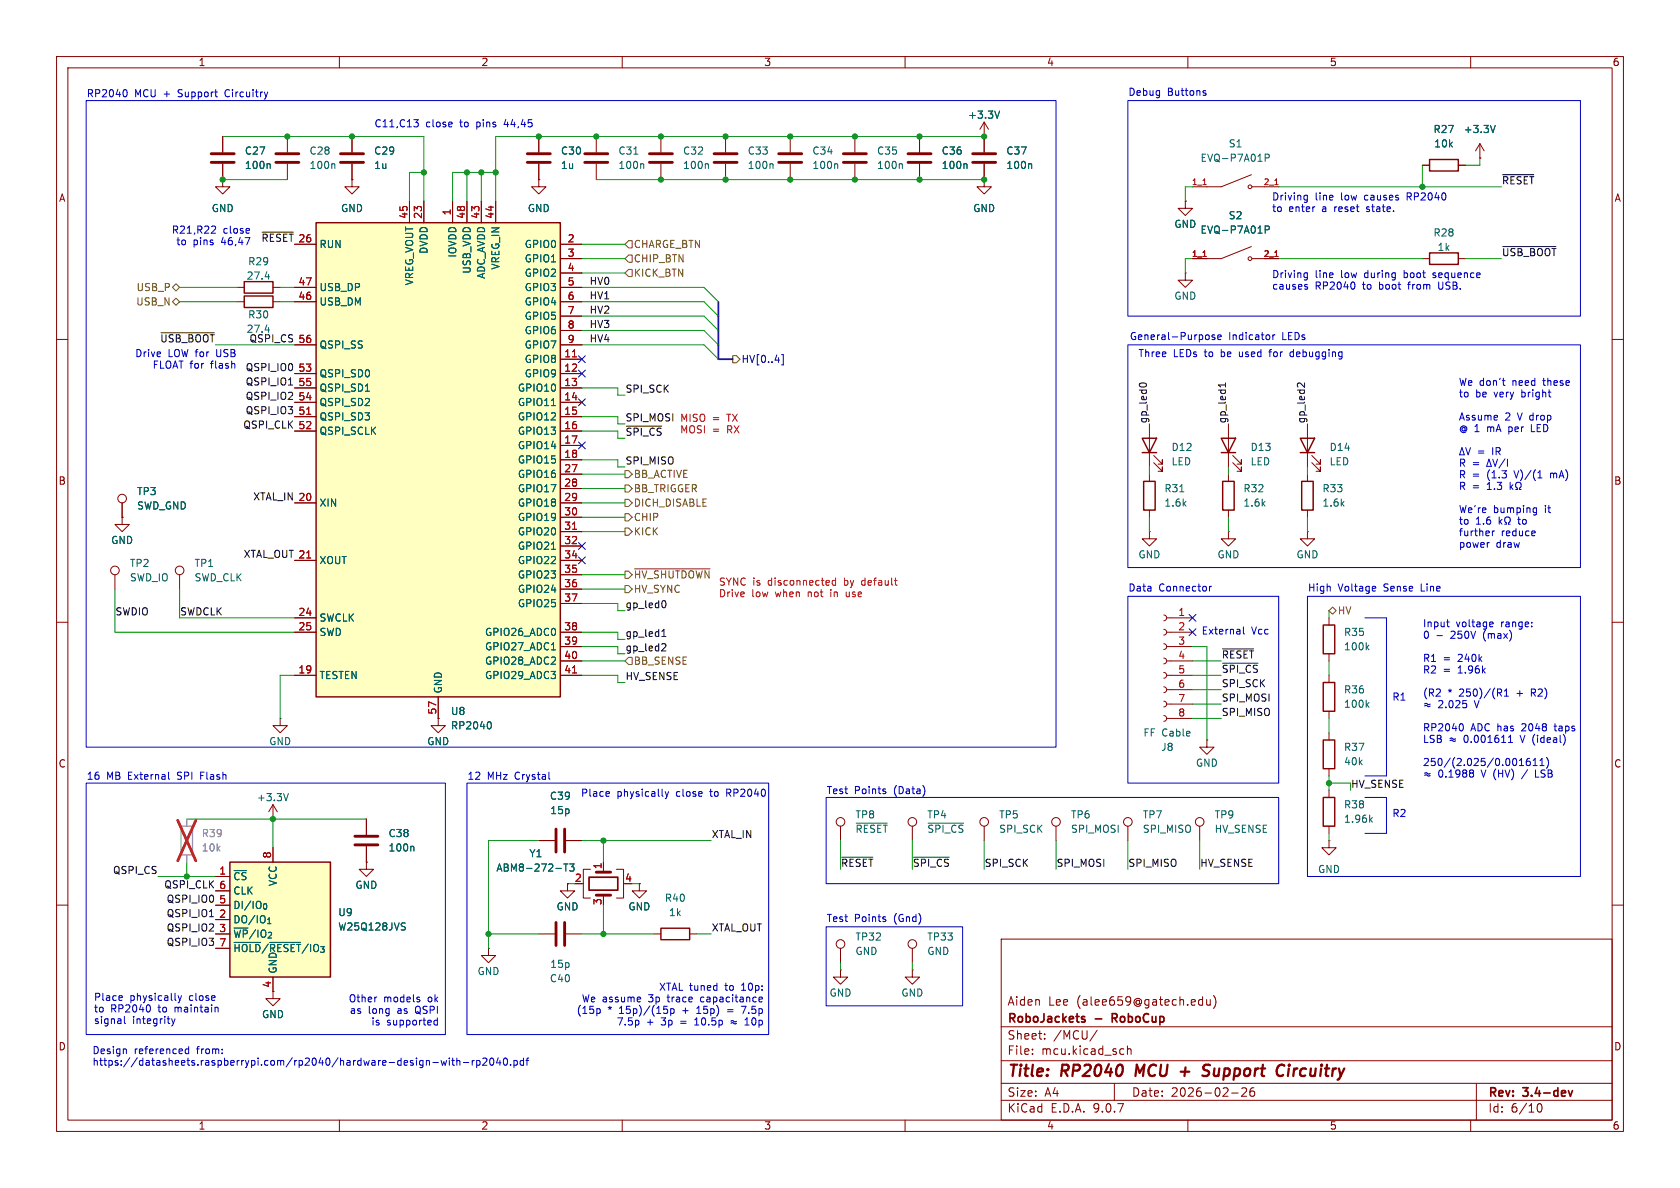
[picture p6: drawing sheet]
<svg xmlns="http://www.w3.org/2000/svg" width="297mm" height="210mm" viewBox="0 0 297 210" stroke-linecap="round" stroke-linejoin="round" font-family="sans-serif">
<defs><g id="words">
<g font-size="2.8" fill="#840000">
<text x="178" y="190.9">Title:</text>
<text x="187.7" y="190.9">RP2040</text>
<text x="201.6" y="190.9">MCU</text>
<text x="210.3" y="190.9">+</text>
<text x="215.1" y="190.9">Support</text>
<text x="229" y="190.9">Circuitry</text>
</g>
<g font-size="2.1" fill="#840000">
<text x="178" y="178">Aiden</text>
<text x="185.3" y="178">Lee</text>
<text x="190.4" y="178">(alee659@gatech.edu)</text>
<text x="178" y="184">Sheet:</text>
<text x="178" y="181.2">RoboJackets</text>
<text x="186.2" y="184">/MCU/</text>
<text x="193.7" y="181.2">-</text>
<text x="197.3" y="181.2">RoboCup</text>
<text x="178" y="186.7">File:</text>
<text x="184.1" y="186.7">mcu.kicad_sch</text>
<text x="178" y="196.9">KiCad</text>
<text x="178" y="194.1">Size:</text>
<text x="184.7" y="194.1">A4</text>
<text x="185.7" y="196.9">E.D.A.</text>
<text x="193.3" y="196.9">9.0.7</text>
<text x="200" y="194.1">Date:</text>
<text x="207" y="194.1">2026-02-26</text>
<text x="263" y="194.3">Rev:</text>
<text x="263" y="196.9">Id:</text>
<text x="267.1" y="196.9">6/10</text>
<text x="269.4" y="194.3">3.4-dev</text>
</g>
<g font-size="1.8" fill="#840000">
<text x="35" y="11.9">1</text>
<text x="85" y="11.9">2</text>
<text x="135" y="11.9">3</text>
<text x="185" y="11.9">4</text>
<text x="235" y="11.9">5</text>
<text x="285" y="11.9">6</text>
<text x="10.3" y="35.9">A</text>
<text x="285.3" y="35.9">A</text>
<text x="10.3" y="85.9">B</text>
<text x="285.3" y="85.9">B</text>
<text x="10.3" y="135.9">C</text>
<text x="285.3" y="135.9">C</text>
<text x="48" y="174.7" transform="rotate(-90 48 174.7)">4</text>
<text x="10.3" y="185.9">D</text>
<text x="285.3" y="185.9">D</text>
<text x="35" y="199.9">1</text>
<text x="85" y="199.9">2</text>
<text x="135" y="199.9">3</text>
<text x="185" y="199.9">4</text>
<text x="235" y="199.9">5</text>
<text x="285" y="199.9">6</text>
</g>
<g font-size="1.8" fill="#0000c2">
<text x="15.2" y="17.3">RP2040</text>
<text x="23.8" y="17.3">MCU +</text>
<text x="31.8" y="17.3">Support</text>
<text x="40.2" y="17.3">Circuitry</text>
<text x="199.4" y="17">Debug</text>
<text x="206.4" y="17">Buttons</text>
<text x="66.1" y="22.7">C11,C13</text>
<text x="75.3" y="22.7">close</text>
<text x="81.4" y="22.7">to</text>
<text x="84.5" y="22.7">pins</text>
<text x="89.6" y="22.7">44,45</text>
<text x="224.8" y="35.8">Driving</text>
<text x="232.5" y="35.8">line</text>
<text x="237.2" y="35.8">low</text>
<text x="241.5" y="35.8">causes</text>
<text x="249.2" y="35.8">RP2040</text>
<text x="30.3" y="41.4">R21,R22</text>
<text x="39.4" y="41.4">close</text>
<text x="224.8" y="37.8">to</text>
<text x="227.8" y="37.8">enter</text>
<text x="233.8" y="37.8">a</text>
<text x="236.2" y="37.8">reset</text>
<text x="242.1" y="37.8">state.</text>
<text x="31.1" y="43.4">to</text>
<text x="34.1" y="43.4">pins</text>
<text x="39.2" y="43.4">46,47</text>
<text x="224.8" y="49.5">Driving</text>
<text x="224.8" y="51.5">causes</text>
<text x="232.5" y="49.5">line</text>
<text x="232.5" y="51.5">RP2040</text>
<text x="237.2" y="49.5">low</text>
<text x="241.1" y="51.5">to</text>
<text x="241.5" y="49.5">during</text>
<text x="244.1" y="51.5">boot</text>
<text x="248.7" y="49.5">boot</text>
<text x="249.5" y="51.5">from</text>
<text x="254.1" y="49.5">sequence</text>
<text x="255.1" y="51.5">USB.</text>
<text x="23.8" y="63.5">Drive</text>
<text x="26.9" y="65.5">FLOAT for</text>
<text x="29.7" y="63.5">LOW for</text>
<text x="37.4" y="65.5">flash</text>
<text x="38.5" y="63.5">USB</text>
<text x="199.6" y="60.2">General-Purpose</text>
<text x="201.2" y="63.5">Three</text>
<text x="207.4" y="63.5">LEDs</text>
<text x="213.1" y="63.5">to</text>
<text x="216.1" y="63.5">be</text>
<text x="217.2" y="60.2">Indicator</text>
<text x="219.5" y="63.5">used</text>
<text x="225.1" y="63.5">for</text>
<text x="226.8" y="60.2">LEDs</text>
<text x="228.9" y="63.5">debugging</text>
<text x="257.8" y="68.5">We don't</text>
<text x="257.8" y="70.6">to</text>
<text x="260.9" y="70.6">be</text>
<text x="264.3" y="70.6">very</text>
<text x="267.5" y="68.5">need</text>
<text x="269.2" y="70.6">bright</text>
<text x="273.1" y="68.5">these</text>
<text x="257.8" y="74.7">Assume</text>
<text x="257.8" y="76.7">@ 1</text>
<text x="263" y="76.7">mA</text>
<text x="266.1" y="74.7">2</text>
<text x="266.9" y="76.7">per</text>
<text x="268.4" y="74.7">V drop</text>
<text x="271.1" y="76.7">LED</text>
<text x="257.8" y="82.8">R =</text>
<text x="261.2" y="80.8">=</text>
<text x="263.9" y="80.8">IR</text>
<text x="257.8" y="84.9">R =</text>
<text x="257.8" y="86.9">R =</text>
<text x="263" y="84.9">(1.3</text>
<text x="263" y="86.9">1.3</text>
<text x="268" y="84.9">V)/(1</text>
<text x="274.5" y="84.9">mA)</text>
<text x="257.8" y="91">We're</text>
<text x="257.8" y="93.1">to</text>
<text x="257.8" y="95.1">further</text>
<text x="260.9" y="93.1">1.6</text>
<text x="264" y="91">bumping</text>
<text x="265.4" y="95.1">reduce</text>
<text x="268.7" y="93.1">to</text>
<text x="273.2" y="91">it</text>
<text x="257.8" y="97.2">power</text>
<text x="264.5" y="97.2">draw</text>
<text x="199.4" y="104.7">Data</text>
<text x="204.9" y="104.7">Connector</text>
<text x="231.1" y="104.7">High</text>
<text x="236.5" y="104.7">Voltage</text>
<text x="244.7" y="104.7">Sense</text>
<text x="251.5" y="104.7">Line</text>
<text x="212.3" y="112.4">External</text>
<text x="221.3" y="112.4">Vcc</text>
<text x="251.5" y="111.2">Input</text>
<text x="251.5" y="113.2">0</text>
<text x="256.6" y="113.2">250V</text>
<text x="257.4" y="111.2">voltage</text>
<text x="262.5" y="113.2">(max)</text>
<text x="265.5" y="111.2">range:</text>
<text x="251.5" y="117.3">R1</text>
<text x="251.5" y="119.4">R2</text>
<text x="255.1" y="117.3">=</text>
<text x="255.1" y="119.4">=</text>
<text x="257.9" y="117.3">240k</text>
<text x="257.9" y="119.4">1.96k</text>
<text x="246.1" y="124.1">R1</text>
<text x="251.5" y="123.5">(R2</text>
<text x="251.5" y="125.5">þÿ&quot;H</text>
<text x="254.2" y="125.5">2.025</text>
<text x="256" y="123.5">*</text>
<text x="258.1" y="123.5">250)/(R1</text>
<text x="260.8" y="125.5">V</text>
<text x="268.4" y="123.5">+</text>
<text x="271.1" y="123.5">R2)</text>
<text x="251.5" y="129.6">RP2040</text>
<text x="251.5" y="131.7">LSB</text>
<text x="256.1" y="131.7">þÿ&quot;H</text>
<text x="258.9" y="131.7">0.001611</text>
<text x="260" y="129.6">ADC has</text>
<text x="269.1" y="131.7">V (ideal)</text>
<text x="269.3" y="129.6">2048</text>
<text x="275.3" y="129.6">taps</text>
<text x="15.2" y="137.9">16</text>
<text x="18.8" y="137.9">MB</text>
<text x="22.7" y="137.9">External</text>
<text x="31.6" y="137.9">SPI</text>
<text x="35.9" y="137.9">Flash</text>
<text x="82.5" y="137.9">12</text>
<text x="86.1" y="137.9">MHz</text>
<text x="91.1" y="137.9">Crystal</text>
<text x="251.5" y="135.7">250/(2.025/0.001611)</text>
<text x="251.5" y="137.8">þÿ&quot;H</text>
<text x="254.2" y="137.8">0.1988</text>
<text x="262" y="137.8">V (HV)</text>
<text x="269.6" y="137.8">/</text>
<text x="272.1" y="137.8">LSB</text>
<text x="102.6" y="141.2">Place</text>
<text x="109" y="141.2">physically</text>
<text x="119.7" y="141.2">close</text>
<text x="125.8" y="141.2">to</text>
<text x="128.9" y="141.2">RP2040</text>
<text x="146" y="140.5">Test</text>
<text x="151" y="140.5">Points</text>
<text x="158.1" y="140.5">(Data)</text>
<text x="246.1" y="144.6">R2</text>
<text x="146" y="163.1">Test</text>
<text x="151" y="163.1">Points</text>
<text x="158.1" y="163.1">(Gnd)</text>
<text x="16.5" y="177">Place</text>
<text x="16.5" y="179.1">to</text>
<text x="19.6" y="179.1">RP2040</text>
<text x="22.9" y="177">physically</text>
<text x="28.1" y="179.1">to</text>
<text x="31.1" y="179.1">maintain</text>
<text x="33.5" y="177">close</text>
<text x="61.6" y="177.3">Other</text>
<text x="61.7" y="179.3">as</text>
<text x="65.1" y="179.3">long</text>
<text x="67.8" y="177.3">models</text>
<text x="70.4" y="179.3">as</text>
<text x="73.7" y="179.3">QSPI</text>
<text x="75.8" y="177.3">ok</text>
<text x="101.8" y="179.3">(15p</text>
<text x="102.8" y="177.3">We assume</text>
<text x="107.4" y="179.3">*</text>
<text x="109.6" y="179.3">15p)/(15p</text>
<text x="114.8" y="177.3">3p</text>
<text x="116.4" y="175.2">XTAL tuned</text>
<text x="118.3" y="177.3">trace</text>
<text x="120.9" y="179.3">+</text>
<text x="123.6" y="179.3">15p)</text>
<text x="124.3" y="177.3">capacitance</text>
<text x="128.3" y="175.2">to</text>
<text x="131.4" y="175.2">10p:</text>
<text x="132" y="179.3">7.5p</text>
<text x="16.5" y="181.1">signal</text>
<text x="23.4" y="181.1">integrity</text>
<text x="65.5" y="181.4">is</text>
<text x="68.4" y="181.4">supported</text>
<text x="108.9" y="181.4">7.5p</text>
<text x="114.3" y="181.4">+</text>
<text x="117" y="181.4">3p</text>
<text x="120.5" y="181.4">=</text>
<text x="123.3" y="181.4">10.5p</text>
<text x="129.8" y="181.4">þÿ&quot;H</text>
<text x="132.6" y="181.4">10p</text>
<text x="16.3" y="186.4">Design</text>
<text x="16.3" y="188.5">https://datasheets.raspberrypi.com/rp2040/hardware-design-with-rp2040.pdf</text>
<text x="23.7" y="186.4">referenced</text>
<text x="34.9" y="186.4">from:</text>
</g>
<g font-size="1.8" fill="#006464">
<text x="171" y="21.2">+3.3V</text>
<text x="253.3" y="23.7">R27</text>
<text x="258.7" y="23.7">+3.3V</text>
<text x="43.2" y="27.5">C27</text>
<text x="54.6" y="27.5">C28</text>
<text x="66" y="27.5">C29</text>
<text x="99.1" y="27.5">C30</text>
<text x="109.2" y="27.5">C31</text>
<text x="120.7" y="27.5">C32</text>
<text x="132.1" y="27.5">C33</text>
<text x="143.5" y="27.5">C34</text>
<text x="154.9" y="27.5">C35</text>
<text x="166.4" y="27.5">C36</text>
<text x="177.8" y="27.5">C37</text>
<text x="212.1" y="28.8">EVQ-P7A01P</text>
<text x="217.1" y="26.3">S1</text>
<text x="253.4" y="26.3">10k</text>
<text x="43.2" y="30.1">100n</text>
<text x="54.6" y="30.1">100n</text>
<text x="66" y="30.1">1u</text>
<text x="99.1" y="30.1">1u</text>
<text x="109.2" y="30.1">100n</text>
<text x="120.7" y="30.1">100n</text>
<text x="132.1" y="30.1">100n</text>
<text x="143.5" y="30.1">100n</text>
<text x="154.9" y="30.1">100n</text>
<text x="166.4" y="30.1">100n</text>
<text x="177.8" y="30.1">100n</text>
<text x="37.3" y="37.7">GND</text>
<text x="60.2" y="37.7">GND</text>
<text x="93.2" y="37.7">GND</text>
<text x="172" y="37.7">GND</text>
<text x="207.5" y="40.5">GND</text>
<text x="212.1" y="41.5">EVQ-P7A01P</text>
<text x="217.1" y="39">S2</text>
<text x="43.8" y="47.1">R29</text>
<text x="56.4" y="44">RUN</text>
<text x="75.8" y="45" transform="rotate(-90 75.8 45)">DVDD</text>
<text x="80.9" y="45.6" transform="rotate(-90 80.9 45.6)">IOVDD</text>
<text x="88.5" y="47.8" transform="rotate(-90 88.5 47.8)">VREG_IN</text>
<text x="92.7" y="44">GPIO0</text>
<text x="92.7" y="46.6">GPIO1</text>
<text x="253.3" y="42">R28</text>
<text x="254" y="44.6">1k</text>
<text x="43.5" y="49.6">27.4</text>
<text x="56.4" y="51.7">USB_DP</text>
<text x="73.3" y="50.5" transform="rotate(-90 73.3 50.5)">VREG_VOUT</text>
<text x="83.4" y="48.5" transform="rotate(-90 83.4 48.5)">USB_VDD</text>
<text x="86" y="49.4" transform="rotate(-90 86 49.4)">ADC_AVDD</text>
<text x="92.7" y="49.1">GPIO2</text>
<text x="92.7" y="51.7">GPIO3</text>
<text x="207.5" y="53.2">GND</text>
<text x="43.8" y="56.5">R30</text>
<text x="56.4" y="54.2">USB_DM</text>
<text x="92.7" y="54.2">GPIO4</text>
<text x="92.7" y="56.7">GPIO5</text>
<text x="92.7" y="59.3">GPIO6</text>
<text x="56.4" y="61.8">QSPI_SS</text>
<text x="92.7" y="61.8">GPIO7</text>
<text x="92.7" y="64.4">GPIO8</text>
<text x="56.4" y="66.9">QSPI_SD0</text>
<text x="56.4" y="69.4">QSPI_SD1</text>
<text x="56.4" y="72">QSPI_SD2</text>
<text x="91.5" y="69.4">GPIO10</text>
<text x="91.5" y="72">GPIO11</text>
<text x="92.7" y="66.9">GPIO9</text>
<text x="56.4" y="74.5">QSPI_SD3</text>
<text x="56.4" y="77.1">QSPI_SCLK</text>
<text x="91.5" y="74.5">GPIO12</text>
<text x="91.5" y="77.1">GPIO13</text>
<text x="91.5" y="79.6">GPIO14</text>
<text x="91.5" y="82.1">GPIO15</text>
<text x="207" y="82.5">LED</text>
<text x="207" y="79.9">D12</text>
<text x="221" y="82.5">LED</text>
<text x="221" y="79.9">D13</text>
<text x="235" y="82.5">LED</text>
<text x="235" y="79.9">D14</text>
<text x="24.1" y="87.7">TP3</text>
<text x="56.4" y="89.8">XIN</text>
<text x="91.5" y="84.7">GPIO16</text>
<text x="91.5" y="87.2">GPIO17</text>
<text x="91.5" y="89.8">GPIO18</text>
<text x="205.7" y="89.8">1.6k</text>
<text x="205.7" y="87.2">R31</text>
<text x="219.7" y="89.8">1.6k</text>
<text x="219.7" y="87.2">R32</text>
<text x="233.7" y="89.8">1.6k</text>
<text x="233.7" y="87.2">R33</text>
<text x="24.1" y="90.3">SWD_GND</text>
<text x="91.5" y="92.3">GPIO19</text>
<text x="91.5" y="94.8">GPIO20</text>
<text x="19.6" y="96.4">GND</text>
<text x="22.9" y="100.4">TP2</text>
<text x="34.3" y="100.4">TP1</text>
<text x="56.4" y="99.9">XOUT</text>
<text x="91.5" y="97.4">GPIO21</text>
<text x="91.5" y="99.9">GPIO22</text>
<text x="201.2" y="98.9">GND</text>
<text x="215.1" y="98.9">GND</text>
<text x="229.1" y="98.9">GND</text>
<text x="22.9" y="103">SWD_IO</text>
<text x="34.3" y="103">SWD_CLK</text>
<text x="91.5" y="102.5">GPIO23</text>
<text x="91.5" y="105">GPIO24</text>
<text x="91.5" y="107.5">GPIO25</text>
<text x="56.4" y="110.1">SWCLK</text>
<text x="56.4" y="112.6">SWD</text>
<text x="85.6" y="112.6">GPIO26_ADC0</text>
<text x="237.5" y="112.6">R35</text>
<text x="85.6" y="115.2">GPIO27_ADC1</text>
<text x="85.6" y="117.7">GPIO28_ADC2</text>
<text x="237.5" y="115.2">100k</text>
<text x="56.4" y="120.2">TESTEN</text>
<text x="78.3" y="122.7" transform="rotate(-90 78.3 122.7)">GND</text>
<text x="85.6" y="120.2">GPIO29_ADC3</text>
<text x="237.5" y="122.8">R36</text>
<text x="237.5" y="125.3">100k</text>
<text x="47.5" y="131.9">GND</text>
<text x="75.4" y="131.9">GND</text>
<text x="79.6" y="126.6">U8</text>
<text x="79.6" y="129.1">RP2040</text>
<text x="202" y="130.4">FF Cable</text>
<text x="205.2" y="132.9">J8</text>
<text x="211.3" y="135.7">GND</text>
<text x="237.5" y="135.5">40k</text>
<text x="237.5" y="132.9">R37</text>
<text x="45.3" y="141.8">+3.3V</text>
<text x="97.1" y="141.6">C39</text>
<text x="237.5" y="143.1">R38</text>
<text x="68.6" y="148.2">C38</text>
<text x="97.2" y="144.1">15p</text>
<text x="151.1" y="144.9">TP8</text>
<text x="151.1" y="147.4">~{RESET}</text>
<text x="163.8" y="144.9">TP4</text>
<text x="163.8" y="147.4">~{SPI_CS}</text>
<text x="176.5" y="144.9">TP5</text>
<text x="176.5" y="147.4">SPI_SCK</text>
<text x="189.2" y="144.9">TP6</text>
<text x="189.2" y="147.4">SPI_MOSI</text>
<text x="201.9" y="144.9">TP7</text>
<text x="201.9" y="147.4">SPI_MISO</text>
<text x="214.6" y="144.9">TP9</text>
<text x="214.6" y="147.4">HV_SENSE</text>
<text x="237.5" y="145.6">1.96k</text>
<text x="41.1" y="155.8">~{CS}</text>
<text x="68.6" y="150.7">100n</text>
<text x="87.7" y="154.3">ABM8-272-T3</text>
<text x="93.5" y="151.7">Y1</text>
<text x="232.9" y="154.5">GND</text>
<text x="41.1" y="158.3">CLK</text>
<text x="41.1" y="160.9">DI/IO_{0}</text>
<text x="49.1" y="156.7" transform="rotate(-90 49.1 156.7)">VCC</text>
<text x="62.7" y="157.3">GND</text>
<text x="98.3" y="161.1">GND</text>
<text x="111" y="161.1">GND</text>
<text x="117.4" y="159.6">R40</text>
<text x="41.1" y="163.4">DO/IO_{1}</text>
<text x="41.1" y="166">~{WP}/IO_{2}</text>
<text x="59.7" y="164.7">W25Q128JVS</text>
<text x="59.7" y="162.2">U9</text>
<text x="118.2" y="162.2">1k</text>
<text x="151.1" y="166.5">TP32</text>
<text x="163.8" y="166.5">TP33</text>
<text x="41.1" y="168.5">~{HOLD}/~{RESET}/IO_{3}</text>
<text x="49.1" y="172.2" transform="rotate(-90 49.1 172.2)">GND</text>
<text x="84.3" y="172.6">GND</text>
<text x="97.1" y="173.8">C40</text>
<text x="97.2" y="171.3">15p</text>
<text x="151.1" y="169">GND</text>
<text x="163.8" y="169">GND</text>
<text x="146.6" y="176.4">GND</text>
<text x="159.3" y="176.4">GND</text>
<text x="46.2" y="180.2">GND</text>
</g>
<g font-size="1.8" fill="#0f0f0f">
<text x="265.4" y="32.7">~{RESET}</text>
<text x="46.1" y="42.8">~{RESET}</text>
<text x="265.4" y="45.4">~{USB_BOOT}</text>
<text x="104.1" y="50.5">HV0</text>
<text x="104.1" y="53">HV1</text>
<text x="43.5" y="59">27.4</text>
<text x="104.1" y="55.5">HV2</text>
<text x="104.1" y="58.1">HV3</text>
<text x="28.2" y="60.6">~{USB_BOOT}</text>
<text x="43.3" y="65.7">QSPI_IO0</text>
<text x="44" y="60.6">QSPI_CS 56</text>
<text x="104.1" y="60.6">HV4</text>
<text x="43.3" y="70.8">QSPI_IO2</text>
<text x="43.3" y="68.2">QSPI_IO1</text>
<text x="110.5" y="69.5">SPI_SCK</text>
<text x="42.9" y="75.9">QSPI_CLK 52</text>
<text x="43.3" y="73.3">QSPI_IO3</text>
<text x="110.5" y="74.6">SPI_MOSI</text>
<text x="202.9" y="74.9" transform="rotate(-90 202.9 74.9)">gp_led0</text>
<text x="216.8" y="74.9" transform="rotate(-90 216.8 74.9)">gp_led1</text>
<text x="230.8" y="74.9" transform="rotate(-90 230.8 74.9)">gp_led2</text>
<text x="110.5" y="82.2">SPI_MISO</text>
<text x="44.7" y="88.6">XTAL_IN 20</text>
<text x="43" y="98.7">XTAL_OUT 21</text>
<text x="110.5" y="107.6">gp_led0</text>
<text x="20.3" y="108.9">SWDIO</text>
<text x="31.7" y="108.9">SWDCLK</text>
<text x="110.5" y="112.7">gp_led1</text>
<text x="110.5" y="115.2">gp_led2</text>
<text x="215.9" y="119">~{SPI_CS}</text>
<text x="215.9" y="116.5">~{RESET}</text>
<text x="110.5" y="120.3">HV_SENSE</text>
<text x="215.9" y="121.6">SPI_SCK</text>
<text x="215.9" y="124.1">SPI_MOSI</text>
<text x="215.9" y="126.7">SPI_MISO</text>
<text x="125.7" y="148.2">XTAL_IN</text>
<text x="19.9" y="154.6">QSPI_CS</text>
<text x="148.6" y="153.3">~{RESET}</text>
<text x="161.3" y="153.3">~{SPI_CS}</text>
<text x="174" y="153.3">SPI_SCK</text>
<text x="186.7" y="153.3">SPI_MOSI</text>
<text x="199.4" y="153.3">SPI_MISO</text>
<text x="212.1" y="153.3">HV_SENSE</text>
<text x="28.9" y="157.1">QSPI_CLK 6</text>
<text x="29.4" y="159.7">QSPI_IO0</text>
<text x="29.4" y="167.3">QSPI_IO3</text>
<text x="29.4" y="164.8">QSPI_IO2</text>
<text x="29.4" y="162.2">QSPI_IO1</text>
<text x="125.7" y="164.8">XTAL_OUT</text>
</g>
<g font-size="1.8" fill="#a90000">
<text x="72.1" y="38.8" transform="rotate(-90 72.1 38.8)">45</text>
<text x="74.7" y="38.8" transform="rotate(-90 74.7 38.8)">23</text>
<text x="79.8" y="38.2" transform="rotate(-90 79.8 38.2)">1</text>
<text x="82.3" y="38.8" transform="rotate(-90 82.3 38.8)">48</text>
<text x="84.8" y="38.8" transform="rotate(-90 84.8 38.8)">43</text>
<text x="87.4" y="38.8" transform="rotate(-90 87.4 38.8)">44</text>
<text x="52.7" y="42.9">26</text>
<text x="100.3" y="42.9">2</text>
<text x="100.3" y="45.5">3</text>
<text x="52.7" y="50.5">47</text>
<text x="52.7" y="53.1">46</text>
<text x="100.3" y="48">4</text>
<text x="100.3" y="50.5">5</text>
<text x="100.3" y="53.1">6</text>
<text x="100.3" y="55.6">7</text>
<text x="100.3" y="58.2">8</text>
<text x="52.7" y="65.8">53</text>
<text x="52.7" y="60.7">56</text>
<text x="99.7" y="63.2">11</text>
<text x="99.7" y="65.8">12</text>
<text x="100.3" y="60.7">9</text>
<text x="52.7" y="68.3">55</text>
<text x="52.7" y="70.9">54</text>
<text x="99.7" y="68.3">13</text>
<text x="99.7" y="70.9">14</text>
<text x="52.7" y="73.4">51</text>
<text x="52.7" y="75.9">52</text>
<text x="99.7" y="73.4">15</text>
<text x="99.7" y="75.9">16</text>
<text x="99.7" y="78.5">17</text>
<text x="99.7" y="81">18</text>
<text x="99.7" y="83.6">27</text>
<text x="52.7" y="88.6">20</text>
<text x="99.7" y="86.1">28</text>
<text x="99.7" y="88.6">29</text>
<text x="99.7" y="91.2">30</text>
<text x="99.7" y="93.7">31</text>
<text x="52.7" y="98.8">21</text>
<text x="99.7" y="96.3">32</text>
<text x="99.7" y="98.8">34</text>
<text x="99.7" y="101.3">35</text>
<text x="99.7" y="103.9">36</text>
<text x="99.7" y="106.4">37</text>
<text x="52.7" y="109">24</text>
<text x="52.7" y="111.5">25</text>
<text x="99.7" y="111.5">38</text>
<text x="208.2" y="109">1</text>
<text x="208.2" y="111.5">2</text>
<text x="52.7" y="119.1">19</text>
<text x="99.7" y="114">39</text>
<text x="99.7" y="116.6">40</text>
<text x="99.7" y="119.1">41</text>
<text x="208.2" y="114">3</text>
<text x="208.2" y="116.6">4</text>
<text x="208.2" y="119.1">5</text>
<text x="208.2" y="121.7">6</text>
<text x="208.2" y="124.2">7</text>
<text x="77.2" y="126.4" transform="rotate(-90 77.2 126.4)">57</text>
<text x="208.2" y="126.7">8</text>
<text x="38.7" y="154.7">1</text>
<text x="48" y="151.8" transform="rotate(-90 48 151.8)">8</text>
<text x="101.5" y="156">2</text>
<text x="106.4" y="153.7" transform="rotate(-90 106.4 153.7)">1</text>
<text x="110.4" y="156">4</text>
<text x="38.7" y="159.8">5</text>
<text x="38.7" y="157.2">6</text>
<text x="106.4" y="160.1" transform="rotate(-90 106.4 160.1)">3</text>
<text x="38.7" y="162.3">2</text>
<text x="38.7" y="164.8">3</text>
<text x="38.7" y="167.4">7</text>
</g>
<g font-size="1.8" fill="#725600">
<text x="112" y="46.6">CHIP_BTN</text>
<text x="112" y="44">CHARGE_BTN</text>
<text x="24" y="51.7">USB_P</text>
<text x="112" y="49.1">KICK_BTN</text>
<text x="24" y="54.2">USB_N</text>
<text x="112" y="89.8">DICH_DISABLE</text>
<text x="112" y="87.2">BB_TRIGGER</text>
<text x="112" y="84.7">BB_ACTIVE</text>
<text x="112" y="92.3">CHIP</text>
<text x="112" y="94.8">KICK</text>
<text x="112" y="102.5">~{HV_SHUTDOWN}</text>
<text x="112" y="105">HV_SYNC</text>
<text x="236.4" y="108.8">HV</text>
<text x="112" y="117.7">BB_SENSE</text>
</g>
<text font-size="1.8" fill="#000084" x="131" y="64.4">HV[0..4]</text>
<g font-size="1.8" fill="#f00">
<text x="110.5" y="77.1">~{SPI_CS} MOSI</text>
<text x="120.1" y="74.8">MISO</text>
<text x="125.9" y="74.8">=</text>
<text x="125.9" y="76.8">=</text>
<text x="128.7" y="74.8">TX</text>
<text x="128.7" y="76.8">RX</text>
<text x="127" y="103.7">SYNC is</text>
<text x="127" y="105.8">Drive</text>
<text x="132.9" y="105.8">low</text>
<text x="135.9" y="103.7">disconnected</text>
<text x="137.2" y="105.8">when</text>
<text x="143.1" y="105.8">not</text>
<text x="147.3" y="105.8">in</text>
<text x="149.5" y="103.7">by</text>
<text x="150.2" y="105.8">use</text>
<text x="152.8" y="103.7">default</text>
</g>
<text font-size="1.8" fill="#009600" x="238.8" y="139.4">HV_SENSE</text>
<g font-size="1.8" fill="#989898">
<text x="35.6" y="148.2">R39</text>
<text x="35.6" y="150.7">10k</text>
</g>
<g font-size="1.4" fill="#a90000">
<text x="210.6" y="32.8">1_1</text>
<text x="223.3" y="32.8">2_1</text>
<text x="210.6" y="45.5">1_1</text>
<text x="223.3" y="45.5">2_1</text>
</g>
</g></defs>
<g fill="none" stroke="#840000" stroke-width=".18">
<path d="M10 10h277v190h-277zM12 12h273v186h-273zM60 10v2M110 10v2M160 10v2M210 10v2M260 10v2M50.8 24.1v2.8M50.8 29v2.8M62.2 24.1v2.8M62.2 29v2.8M10 60h2"/>
<path d="M285 60h2M10 110h2M285 110h2M10 160h2M95.2 165.1h2.8M100.1 165.1h2.8M177 166h108v32h-108zM212.2 176.7l.4 .1M212.6 176.2v1.5M212.6 177.6l-.4 .1M213.3 176.7l.1 .9 .3 .1 .3-.1M214 176.7v1"/>
<path d="M214.5 176a1.72 1.72 0 0 1 0 2.3M285 160h2M60 198v2M110 198v2M160 198v2M177 194.5h108M177 191.5h108M177 187.5h108M177 181.5h108M182.5 186.3v.1M182.5 185.5v.1M184.7 183.6v.1"/>
<path d="M184.7 182.8v.1M194 182.1l-1.3 2M197 191.5v3M198.2 185.4l.5 .1M198.7 186.3l-.5 .1M199.3 185.5l.2-.1 .4 .1 .1 .9M199.3 184.9v1.5M210 198v2M217.7 193.2h1.2M220.3 192.4v.5l-.8 .9h.9M221.2 192.4a1.17 1.17 0 0 0-.1 1.3h.6l.1-.5-.3-.3h-.4l-.1 .3M260 198v2"/>
<path d="M261 191.5v6.5M271.7 195.7l.2-.5 .2-.1a.81 .81 0 0 1 .6 .6 .81 .81 0 0 1-.3 .8h-.4l-.3-.5"/>
</g>
<path d="M191.6 179.7l.2 .1M196.6 180h.6M197.2 179.2h-.6v1.5M191.6 180.2l.2 .2-.2 .3M277.3 192.8l.3 1 .4-1" fill="none" stroke="#840000" stroke-width=".3"/>
<path d="M201 188.2l-.3 2M208.7 189.4h1.6M209.6 188.7l-.2 1.5M212.9 189.1l.5 .2a.49 .49 0 0 1 .4 .5 .49 .49 0 0 1-.5 .4h-.5M213.9 188.3a.85 .85 0 0 0-1 .1l-.2 .2M227 188.3l.1 .1M227.8 188.9l-.1 1.3M227.9 188.2v.2M227.9 188.2l-.1 .1 .1 .1M227.9 188.2l.1 .1-.1 .1" fill="none" stroke="#840000" stroke-width=".4"/>
<path d="M48.8 27.2h4M48.8 28.7h4M60.2 27.2h4.1M60.2 28.7h4.1M98.3 163.1v4M99.8 163.1v4" fill="none" stroke="#840000" stroke-width=".51"/>
<path d="M59 28.9l.2 .2v.7" fill="none" stroke="#006464" stroke-width=".18"/>
<path d="M55.9 39.4h43.2v83.8h-43.2z" fill="#ffffc2"/>
<g fill="none" stroke="#840000" stroke-width=".25">
<path d="M55.9 39.4h43.2v83.8h-43.2zM252.7 28.2h5.1v2h-5.1zM43.2 49.8h5.1v2h-5.1zM43.2 52.3h5.1v2.1h-5.1zM252.7 44.7h5.1v2h-5.1zM201.9 77.5h2.6l-1.3 2.5zM215.9 77.5h2.5l-1.2 2.5zM229.9 77.5h2.5l-1.3 2.5zM201.9 80h2.6M202.2 85.1h2v5.1h-2zM215.9 80h2.5M216.2 85.1h2v5.1h-2z"/>
<path d="M229.9 80h2.5M230.1 85.1h2.1v5.1h-2.1zM233.9 110.5h2.1v5.1h-2.1zM233.9 120.7h2.1v5h-2.1zM233.9 130.8h2.1v5.1h-2.1zM233.9 141h2.1v5.1h-2.1zM116.8 164.1h5.1v2h-5.1z"/>
</g>
<g fill="none" stroke="#840000" stroke-width=".18">
<path d="M39.4 31.8v1.2h1.2l-1.2 1.3-1.3-1.3h1.3M39.4 31.8h.1M39.4 24.1v2.8M39.4 29v2.8M62.2 31.8v1.2h1.3l-1.3 1.3-1.2-1.3h1.2M62.2 31.8h.1M72.4 35.6v3.8M74.9 35.6v3.8M80 35.6v3.8M82.5 35.6v3.8M85.1 35.6v3.8M87.6 35.6v3.8"/>
<path d="M95.2 31.8v1.2h1.3l-1.3 1.3-1.2-1.3h1.2M95.2 31.8h.1M95.2 24.1v2.8M95.2 29v2.8M105.4 24.1v2.8M105.4 29v2.8M116.8 24.1v2.8M116.8 29v2.8M128.3 24.1v2.8M128.3 29v2.8M139.7 24.1v2.8M139.7 29v2.8"/>
<path d="M151.1 24.1v2.8M151.1 29v2.8M162.6 24.1v2.8M162.6 29v2.8M174 24.1h.1M174 31.8v1.2h1.3l-1.3 1.3-1.3-1.3h1.3M174 31.8h.1M174 21.6l-.8 1.3M174 21.6l.8 1.3M174 21.6v5.3M174 29v2.8M209.5 35.6v1.2h-1.2l1.2 1.3 1.3-1.3h-1.3"/>
<path d="M209.5 35.6h.1M221.2 30.9l-5.3 2.1h-5.1M221.4 33h4.7M251.5 29.2h1.2M257.8 29.2h1.3M261.6 27.9h.1M261.6 25.4l.8 1.3M261.6 25.4l-.7 1.3M261.6 25.4v2.5M41.9 50.8h1.3M41.9 53.3h1.3M48.3 50.8h1.2"/>
<path d="M48.3 53.3h1.2M52.1 43.2h3.8M52.1 50.8h3.8M52.1 53.3h3.8M99.1 43.2h3.8M99.1 50.8h3.8M99.1 53.3h3.8M99.1 45.7h3.8M99.1 48.3h3.8M99.1 55.9h3.8M99.1 58.4h3.8M209.5 48.3v1.2h-1.2l1.2 1.3 1.3-1.3h-1.3"/>
<path d="M209.5 48.3h.1M221.2 43.6l-5.3 2.1h-5.1M221.4 45.7h4.7M251.5 45.7h1.2M257.8 45.7h1.3M52.1 61h3.8M52.1 66h3.8M52.1 68.6h3.8M52.1 71.1h3.8M52.1 73.7h3.8M52.1 76.2h3.8M99.1 61h3.8"/>
<path d="M99.1 66h3.8M99.1 68.6h3.8M99.1 71.1h3.8M99.1 73.7h3.8M99.1 76.2h3.8M99.1 63.5h3.8M99.1 78.7h3.8M203.2 74.9v7.7M217.2 74.9v7.7M231.1 74.9v7.7M21.6 91.4v1.3h1.3l-1.3 1.3-1.3-1.3h1.3M21.6 91.4h.1"/>
<path d="M21.6 88.9v2.5M52.1 88.9h3.8M52.1 99.1h3.8M99.1 88.9h3.8M99.1 99.1h3.8M99.1 81.3h3.8M99.1 83.8h3.8M99.1 86.4h3.8M99.1 91.4h3.8M99.1 94h3.8M99.1 96.5h3.8M203.2 94v1.3h1.3l-1.3 1.2-1.3-1.2h1.3"/>
<path d="M203.2 94h.1M203.2 83.8v1.3M203.2 90.2v1.2M204 81.8l1.5 1.5v-.7v.7h-.8M204 80.5l1.5 1.5v-.7v.7h-.8M217.2 94v1.3h1.2l-1.2 1.2-1.3-1.2h1.3M217.2 94h.1M217.2 83.8v1.3M217.2 90.2v1.2M217.9 81.8l1.6 1.5v-.7v.7h-.8M217.9 80.5l1.6 1.5v-.7v.7h-.8M231.1 94v1.3h1.3l-1.3 1.2-1.2-1.2h1.2"/>
<path d="M231.1 94h.1M231.1 83.8v1.3M231.1 90.2v1.2M231.9 81.8l1.5 1.5v-.7v.7h-.7M231.9 80.5l1.5 1.5v-.7v.7h-.7M20.3 101.6v2.5M31.7 101.6v2.5M52.1 109.2h3.8M52.1 111.8h3.8M52.1 119.4h3.8M99.1 111.8h3.8M99.1 119.4h3.8"/>
<path d="M99.1 101.6h3.8M99.1 104.1h3.8M99.1 106.7h3.8M99.1 114.3h3.8M99.1 116.8h3.8M205.7 108.7l.4 .2 .1 .3-.1 .4-.4 .1M205.7 111.3l.4 .1 .1 .4-.1 .3-.4 .2M205.7 113.8l.4 .1 .1 .4-.1 .4-.4 .1M205.7 116.3l.4 .2 .1 .3-.1 .4-.4 .1M205.7 118.9l.4 .1 .1 .4-.1 .3-.4 .2M206.2 109.2h4.6M206.2 111.8h4.6"/>
<path d="M206.2 119.4h4.6M206.2 114.3h4.6M206.2 116.8h4.6M234.9 109.2v1.3M234.9 115.6v1.2M234.9 119.4v1.3M77.5 127v1.3h1.2l-1.2 1.2-1.3-1.2h1.3M77.5 127h.1M77.5 123.2v3.8M205.7 121.4l.4 .2 .1 .3-.1 .4-.4 .1M205.7 124l.4 .1 .1 .4-.1 .3-.4 .2M205.7 126.5l.4 .1 .1 .4-.1 .4-.4 .1"/>
<path d="M206.2 121.9h4.6M206.2 124.5h4.6M206.2 127h4.6M213.4 130.8v1.3h1.2l-1.2 1.3-1.3-1.3h1.3M213.4 130.8h.1M234.9 125.7v1.3M234.9 129.5v1.3M234.9 135.9v1.3M234.9 139.7v1.3M48.3 144.8h.1M48.3 142.2l-.8 1.3M48.3 142.2l.7 1.3"/>
<path d="M48.3 142.2v2.6M64.8 152.4v1.3h1.2l-1.2 1.2-1.3-1.2h1.3M64.8 152.4h.1M64.8 144.8v2.8M64.8 149.6v2.8M95.2 148.6h2.8M100.1 148.6h2.8M100.3 156.2v1.3h-1.2l1.2 1.3 1.3-1.3h-1.3M100.3 156.2h.1M102.9 156.2h.2M104.4 153.7h-1.3v5.1h1.3M106.7 152.4v1.3"/>
<path d="M106.7 158.2v.6M109 153.7h1.2v5.1h-1.2M113 156.2v1.3h-1.2l1.2 1.3 1.3-1.3h-1.3M113 156.2h.1M148.6 146.1v2.5M161.3 146.1v2.5M174 146.1v2.5M186.7 146.1v2.5M199.4 146.1v2.5M212.1 146.1v2.5M234.9 148.6v1.3h1.3l-1.3 1.2-1.2-1.2h1.2M234.9 148.6h.1"/>
<path d="M234.9 146.1v1.2M48.3 175.3v1.2h1.2l-1.2 1.3-1.3-1.3h1.3M86.4 167.6v1.3h-1.3l1.3 1.3 1.2-1.3h-1.2M86.4 167.6h.1M115.6 165.1h1.2M121.9 165.1h1.3M148.6 171.5v1.2h-1.3l1.3 1.3 1.3-1.3h-1.3M148.6 171.5h.1M148.6 167.6v2.6M161.3 171.5v1.2h-1.3l1.3 1.3 1.3-1.3h-1.3M161.3 171.5h.1M161.3 167.6v2.6"/>
<circle cx="221" cy="33" r=".33"/>
<circle cx="221" cy="45.7" r=".33"/>
<circle cx="21.6" cy="88.1" r=".76"/>
<circle cx="20.3" cy="100.8" r=".76"/>
<circle cx="31.7" cy="100.8" r=".76"/>
<circle cx="148.6" cy="145.3" r=".76"/>
<circle cx="161.3" cy="145.3" r=".76"/>
<circle cx="174" cy="145.3" r=".76"/>
<circle cx="186.7" cy="145.3" r=".76"/>
<circle cx="199.4" cy="145.3" r=".76"/>
<circle cx="212.1" cy="145.3" r=".76"/>
<circle cx="148.6" cy="166.9" r=".76"/>
<circle cx="161.3" cy="166.9" r=".76"/>
</g>
<g fill="none" stroke="#006464" stroke-width=".18">
<path d="M176.7 19.6l-.4 1.3M47.6 28.9l.2 .2v.7M112.1 27.2h.7M113.6 28.9l.2 .2v.7M125.1 28.9l.1 .2v.7M136.5 28.9l.2 .2v.7M147.9 28.9l.2 .2v.7M159.3 28.9l.2 .2v.7M170.8 28.9l.2 .2v.7M182.2 28.9l.2 .2v.7M223.7 27.9h.6l.1-.2-.1-.3-.6-.2v1.3M264.3 22.2l-.4 1.2"/>
<path d="M46.9 48.9h.8M46.9 58.3h.8M223.7 40.6h.6l.1-.2-.1-.3-.6-.2v1.3M64.6 69.2h.7M97.5 71.7h.7M97.5 97.1h.7M208.6 86.9h.7M97.5 114.9h.7M241.7 114.4l.3 .5M242 114l-.5 .5M86.6 127.6a.79 .79 0 0 1 0 1.2M241.7 124.6l.3 .4"/>
<path d="M242 124.2l-.5 .5M51 140.3l-.4 1.2M73 149.6l.2 .2v.6M98.3 153.5h.9M99.7 152.7h.7M100 152.7v1.3M100.7 152.7h.8l-.4 .5 .3 .1v.6l-.2 .1-.5-.1M151.4 145.5h5.5M164.1 145.5h6.2M242.3 144.9l.3 .5M242.6 144.5l-.5 .5"/>
</g>
<path d="M212.7 32.6h.6M225.4 32.6h.6M212.7 45.3h.6M225.4 45.3h.6M54.2 73.2h.7M101.2 63.1h.7M54.2 98.6h.7M101.2 93.6h.7M101.2 119h.7" fill="none" stroke="#a90000" stroke-width=".18"/>
<g fill="none" stroke="#840000" stroke-width=".51">
<path d="M37.3 27.2h4.1M37.3 28.7h4.1M93.2 27.2h4.1M93.2 28.7h4.1M103.4 27.2h4M103.4 28.7h4M114.8 27.2h4.1M114.8 28.7h4.1M126.2 27.2h4.1M126.2 28.7h4.1M137.7 27.2h4M137.7 28.7h4"/>
<path d="M149.1 27.2h4.1M149.1 28.7h4.1M160.5 27.2h4.1M160.5 28.7h4.1M172 27.2h4M172 28.7h4M62.7 147.8h4.1M62.7 149.4h4.1M98.3 146.6v4M99.8 146.6v4M105.4 154.2h2.5M105.4 158.2h2.5"/>
</g>
<path d="M104.1 155.1h5.1v2.3h-5.1z" fill="none" stroke="#840000" stroke-width=".3"/>
<path d="M32 146.1h2v5h-2z" fill="none" stroke="#a1a1a1" stroke-width=".25"/>
<path d="M33 144.8v1.3M33 151.1v1.3" fill="none" stroke="#a1a1a1" stroke-width=".18"/>
<path d="M31.4 145l3.2 7.2M34.6 145l-3.2 7.2" fill="none" stroke="#e12e31" stroke-width=".46"/>
<path d="M40.6 152.4h17.8v20.3h-17.8z" fill="#ffffc2"/>
<path d="M40.6 152.4h17.8v20.3h-17.8z" fill="none" stroke="#840000" stroke-width=".25"/>
<g fill="none" stroke="#840000" stroke-width=".18">
<path d="M39.4 31.8h.1M39.4 24.1v2.8M39.4 29v2.8M62.2 31.8h.1M62.2 24.1v2.8M62.2 29v2.8M72.4 35.6v3.8M74.9 35.6v3.8M80 35.6v3.8M82.5 35.6v3.8M85.1 35.6v3.8M87.6 35.6v3.8"/>
<path d="M95.2 31.8h.1M95.2 24.1v2.8M95.2 29v2.8M162.6 24.1v2.8M162.6 29v2.8M174 24.1h.1M174 31.8h.1M174 24.1v2.8M174 29v2.8M209.5 35.6h.1M251.5 29.2h1.2M257.8 29.2h1.3"/>
<path d="M261.6 27.9h.1M52.1 43.2h3.8M52.1 50.8h3.8M52.1 53.3h3.8M99.1 43.2h3.8M99.1 50.8h3.8M99.1 53.3h3.8M99.1 45.7h3.8M99.1 48.3h3.8M99.1 55.9h3.8M99.1 58.4h3.8M210.8 45.7h2.6"/>
<path d="M223.5 45.7h2.6M52.1 61h3.8M52.1 66h3.8M52.1 68.6h3.8M52.1 71.1h3.8M52.1 73.7h3.8M52.1 76.2h3.8M99.1 61h3.8M99.1 66h3.8M99.1 68.6h3.8M99.1 71.1h3.8M99.1 73.7h3.8"/>
<path d="M99.1 76.2h3.8M99.1 63.5h3.8M99.1 78.7h3.8M21.6 91.4h.1M21.6 88.9v2.5M52.1 88.9h3.8M52.1 99.1h3.8M99.1 88.9h3.8M99.1 99.1h3.8M99.1 81.3h3.8M99.1 83.8h3.8M99.1 86.4h3.8"/>
<path d="M99.1 91.4h3.8M99.1 94h3.8M99.1 96.5h3.8M52.1 109.2h3.8M52.1 111.8h3.8M52.1 119.4h3.8M99.1 111.8h3.8M99.1 119.4h3.8M99.1 101.6h3.8M99.1 104.1h3.8M99.1 106.7h3.8M99.1 114.3h3.8"/>
<path d="M99.1 116.8h3.8M49.5 127v1.3h1.3l-1.3 1.2-1.2-1.2h1.2M49.5 127h.1M77.5 127h.1M77.5 123.2v3.8M38.1 154.9h2.5M38.1 157.5h2.5M48.3 149.9v2.5M64.8 152.4h.1M64.8 144.8v2.8M64.8 149.6v2.8M95.2 148.6h2.8"/>
<path d="M100.1 148.6h2.8M100.3 156.2h.1M106.7 152.4v1.3M113 156.2h.1M38.1 160h2.5M38.1 162.6h2.5M38.1 165.1h2.5M38.1 167.6h2.5M48.3 172.7v2.6"/>
</g>
<g fill="none" stroke="#006464" stroke-width=".18">
<path d="M176.7 19.6l-.4 1.3M47.6 28.9l.2 .2v.7M170.8 28.9l.2 .2v.7M182.2 28.9l.2 .2v.7M264.3 22.2l-.4 1.2M223.7 40.6h.6l.1-.2-.1-.3-.6-.2v1.3M64.6 69.2h.7M97.5 71.7h.7M97.5 97.1h.7M97.5 114.9h.7M86.6 127.6a.79 .79 0 0 1 0 1.2M73 149.6l.2 .2v.6"/>
<path d="M98.3 153.5h.9M99.7 152.7h.7M100 152.7v1.3M100.7 152.7h.8l-.4 .5 .3 .1v.6l-.2 .1-.5-.1M41.4 166.6h4.7M47.7 166.6h5.5M71.2 163.1l.5 .1M71.4 163.8l.3 .2-.3 .4"/>
</g>
<g fill="none" stroke="#725600" stroke-width=".18">
<path d="M30.5 50.8l.6-.6 .6 .6-.6 .6zM30.5 53.3l.6-.6 .6 .6-.6 .7zM110.5 45.7l.6-.6h.7v1.3h-.7zM111.1 42.5h.7v1.3h-.7l-.6-.6zM111.1 47.6h.7v1.3h-.7l-.6-.6zM129.5 62.9h.7l.6 .6-.6 .6h-.7zM110.5 88.3h.6l.7 .6-.7 .6h-.6zM110.5 85.7h.6l.7 .7-.7 .6h-.6zM110.5 83.2h.6l.7 .6-.7 .7h-.6zM110.5 90.8h.6l.7 .6-.7 .7h-.6zM110.5 93.3h.6l.7 .7-.7 .6h-.6zM110.5 101h.6l.7 .6-.7 .6h-.6z"/>
<path d="M110.5 103.5h.6l.7 .6-.7 .7h-.6zM111.1 116.2h.7v1.3h-.7l-.6-.7zM112.2 100.6h13.3M234.9 108l.7-.7 .6 .7-.6 .6z"/>
</g>
<g fill="none" stroke="#000084" stroke-width=".18">
<path d="M102.3 78.1l1.2 1.2M102.3 62.9l1.2 1.2M102.3 70.5l1.2 1.2M102.3 65.4l1.2 1.2M103.5 78.1l-1.2 1.2M103.5 62.9l-1.2 1.2M103.5 70.5l-1.2 1.2M103.5 65.4l-1.2 1.2M138.2 62.7h.3v1.8h-.3M102.3 98.5l1.2 1.2M102.3 95.9l1.2 1.2M103.5 98.5l-1.2 1.2"/>
<path d="M103.5 95.9l-1.2 1.2M210.2 111.2l1.2 1.2M210.2 108.6l1.2 1.2M211.4 111.2l-1.2 1.2M211.4 108.6l-1.2 1.2"/>
</g>
<g fill="none" stroke="#0f0f0f" stroke-width=".18">
<path d="M265.7 30.9h5.4M28.5 58.8h9.4M46.4 41h5.4M265.7 43.6h9.4M51 68.1h.7M110.7 75.3h6.3M201.4 68.1a.68 .68 0 0 1 .7-.4 .68 .68 0 0 1 .6 .4M216.7 68.1h-1.3l.4 .3M216.7 67.7v.7M230.6 67.7v.8l-.9-.8-.3 .1v.4M117 112.5h.7M117 111.6l.4-.4v1.3"/>
<path d="M117.2 113.8h.4l.1 .4-.8 .9h.8M117.3 106.2a.68 .68 0 0 1 .4 .6 .68 .68 0 0 1-.4 .6M216.1 117.2h6.3M216.1 114.7h5.5M148.8 151.5h5.5M161.5 151.5h6.3M37 162h.8"/>
</g>
<g fill="none" stroke="#0000c2" stroke-width=".18">
<path d="M15.2 17.8h171.5v114.3h-171.5zM22.2 15.8a.79 .79 0 0 1 0 1.3M47.3 16.3l-.3 .8M199.4 17.8h80v38.1h-80zM212.9 16.4l.3 .1v.2l-.2 .2h-.2M212.9 16l.3 .1M37.6 40h.4l.1 .3-.8 .9h.8M73.2 21.2h.7l-.4 .4 .4 .2v.4l-.2 .2h-.4M230.8 34.5l.3 .1M231.1 34.5v1l-.1 .2-.3 .1M231.1 35.3l-.3 .1M44 40.4l.1 .3-.6 .1"/>
<path d="M213.7 59.3l.1 .1-.1 .6M214.7 59.3l-.3-.1-.1 .2v.2l.4 .1v.3h-.4M215.3 59.6l.6-.1-.1-.2-.3-.1-.2 .2v.6h.5M225 59.2v.8M225.4 59.2l-.4 .2M230.8 48.2l.3 .1M230.8 50.7l.3 .1 .1 .1-.2 .2h-.2M230.8 50.3h.3M231.1 48.2v1.1l-.1 .1-.3 .1M231.1 49l-.3 .1M239.5 50.1v.5l-.1 .4M248.8 50.3h.5"/>
<path d="M253.3 49l.4 .1M253.7 48.2l-.4 .2 .1 .2 .3 .1M254.3 49.9v1l.3 .2M199.4 61h80v39.3h-80zM224.3 62.2h.5M224.6 61.8l-.1 1.2M228.5 62.2l-.3 .1-.1 .1v.5l.4 .1M258.5 79.1l.4 1.3h-.9zM259.1 79.1l.4 1.3 .5-1.3M265.6 67.3h.5M265.8 68.1h.3M263.2 95.9h.1"/>
<path d="M263.2 81.2l.5 1.2h-.9zM263.8 93.9v.8M263.9 81.2l.4 1.2 .4-1.2M264.2 93.9l-.4 .2M265 91.4v1.3M265.2 92.2l.3 .5M265.5 91.8l-.5 .5M266 91.8l.1 .4 .2 .2v.3h-.3M266.1 81.1l-1.1 1.6M266.5 81.2v1.2M267 85.3v1.2M267 91.8l-.1 .4-.2 .2v.3h.3"/>
<path d="M267.1 86l.4 .5M267.5 85.7l-.5 .5M267.9 85.6l.1 .5 .3 .2v.2h-.4M268.9 85.6v.5l-.3 .2v.2h.3M271.3 89.8h.3M271.3 93.9l.1 .3-.6 .1M271.6 89.8v1l-.1 .2h-.3M271.6 90.6h-.3M271.9 84.5h.7M272.1 83.4l.1-.2v1.3M199.4 105.4h26.7v33h-26.7zM213.8 103.6v.9"/>
<path d="M214.2 103.6l-.4 .3M219.8 110.8v1.1l.2 .2M231.1 105.4h48.3v49.5h-48.3zM241.3 109.2h3.8v28h-3.8M243 103.6l.2 .3-.6 .2M243.2 104.4l-.2 .1M254 112.4h1M255.7 110h.5M256 110.7l.2 .1M263.5 110h.4l.1 .3-.6 .1M263.9 110.7l-.4 .1M15.2 138.4h63.5v44.5h-63.5z"/>
<path d="M29.8 136.5v1.1l.2 .2M82.5 138.4h53.4v44.5h-53.4zM97.1 137.7l.1 .1M107.6 139.9l.1 .3-.6 .1M117.6 139.9l.3 .9M118.2 139.9l-.3 .9M156.4 139.9l.2 .2-.2 .2M156.4 139.5h.2M258.4 127.9a.79 .79 0 0 1 0 1.3M259.2 124.4l.1 .5-.2 .2M260.4 136.7l.1 .2v.4l-.5 .1M265 122.5l.5 .6"/>
<path d="M265.2 121.8l.3 .2-.1 .3-.2 .2M266 123.1h.7M266 122.2l.3-.4v1.3M266.7 131.2h.7M266.9 130.2l-.2 .1M267 130v1.2M268.6 135.3h.7M268.9 134.2l.1-.1v1.2M270.4 134.1h-.3a.86 .86 0 0 0 0 1.2l.4-.1v-.4l-.2-.3-.4 .1-.1 .2M271 135.3h.8M271 134.4l.4-.3v1.2M271.5 136.1v1.3h.6"/>
<path d="M272.2 135.3h.8M272.2 134.4l.4-.3v1.2M273.4 133.9a1.46 1.46 0 0 1 0 1.9M107.7 140.7l-.1 .1M117.9 140.8l-.3 .4M146 141h80.1v15.2h-80.1zM241.3 141h3.8v6.3h-3.8M21.4 176l.2 .3-.6 .1M21.6 176.8l-.2 .1M22 179.7v1.1l.2 .1M26.5 177.9l.1 .5-.1 .4M31.5 176l.3 .9"/>
<path d="M31.8 176.9l-.2 .3M32.1 176l-.3 .9M38.2 178.1l.4 .1v.7M66.5 176.3h.1M74.1 176.7l.1 .2-.1 .2M74.1 176.3h.1M77.3 179.9v1.3M105.9 178.3l.2 .2v.4l-.2 .3M113.2 176.3l.1 .3-.6 .1M117.4 177.9h.6M117.5 178.4h.3l.2 .2v.4l-.5 .2M118.6 178.4l.3-.1 .3 .2-.1 .6h-.5"/>
<path d="M118.6 178.3v1.3M123.2 179.2h.7M123.3 178.2h-.1M128.6 178.5h1M128.6 178.8h1M131.9 177.9l-.6 1.3M134.2 176.3h.4l.2 .3-.6 .1M134.2 177h.5M146 163.8h24.2v14h-24.2zM156.4 162.5l.2 .2-.2 .2M156.4 162.1h.2M22.2 185.4l.1 .2v.7"/>
<path d="M30.3 180.1l.3 .8M30.6 180.9l-.3 .5M30.9 180.1l-.3 .8M33.3 185v1.3M33.3 185.5l-.3-.1-.3 .3 .2 .5h.4M76.5 187.8h1M76.7 181l.3 .2 .3-.1M77.3 180.4l-.3-.1-.3 .3M78 187.5l.2 .8 .3-.6 .2 .6 .2-.8M79.4 187v.2M79.4 187.5v.8M79.9 187.5h.4"/>
<path d="M80 187v1.1l.3 .2M80.8 187.6l.1-.1h.3l.1 .8M80.8 187v1.3M81.9 187.8h1M83.5 187.5v.8M83.8 187.5l-.3 .2M84.3 187.5h.3l.3 .2-.1 .5h-.5M84.3 187.5v1.2M85.4 187.2l.4-.2 .3 .4-.8 .9h.8M86.7 187.2l.2-.2a.68 .68 0 0 1 .4 .7 .68 .68 0 0 1-.4 .6l-.2-.1-.1-.4zM88.1 187l-.3 .9h.8M88.4 187.5v.8"/>
<path d="M89.1 187.2l.2-.2a.68 .68 0 0 1 .4 .7 .68 .68 0 0 1-.4 .6l-.2-.1-.1-.4zM90.3 188.2v.1M90.9 187.5h.3l.3 .2-.2 .5h-.4M90.9 187.5v1.2M92.6 187.5h-.4l-.2 .2 .1 .5h.5M92.6 187v1.3M93 187.5h.5M93.5 187l-.3 .2v1.1M112.9 180.5v.6M122.8 181.2h.7M122.9 180.2l-.1 .1M129.5 180.8l-.3 .1"/>
<path d="M129.5 180.4l-.3 .1"/>
</g>
<path d="M127 53.3v10.2h2.5" fill="none" stroke="#000084" stroke-width=".3"/>
<g fill="none" stroke="#009600" stroke-width=".18">
<path d="M39.4 24.1h35.5v11.5M39.4 31.8h11.4M74.9 30.5h-2.5v5.1M82.5 30.5v5.1M85.1 30.5v5.1M87.6 30.5h-7.6v5.1M105.4 31.8h68.6M174 24.1h-86.4v11.5M210.8 33h-1.3v2.6M226.1 33h39.3M251.5 29.2v3.8M261.6 27.9v1.3h-2.5"/>
<path d="M31.7 50.8h10.2M31.7 53.3h10.2M49.5 50.8h2.6M49.5 53.3h2.6M102.9 45.7h7.6M102.9 43.2h7.6M102.9 48.3h7.6M102.9 50.8h21.6l2.5 2.5M102.9 53.3h21.6l2.5 2.6M102.9 55.9h21.6l2.5 2.5M102.9 58.4h21.6l2.5 2.6M210.8 45.7h-1.3v2.6"/>
<path d="M226.1 45.7h25.4M259.1 45.7h6.3M38.1 61h14M102.9 76.2h6.3v1.3h1.3M102.9 68.6h6.3v1.3h1.3M102.9 73.7h6.3v1.2h1.3M102.9 61h21.6l2.5 2.5M102.9 81.3h6.3v1.3h1.3M102.9 86.4h7.6M102.9 83.8h7.6M102.9 94h7.6M102.9 88.9h7.6"/>
<path d="M102.9 91.4h7.6M203.2 82.6v1.2M203.2 91.4v2.6M217.2 82.6v1.2M217.2 91.4v2.6M231.1 82.6v1.2M231.1 91.4v2.6M20.3 104.1v7.7h31.8M31.7 104.1v5.1h20.4M52.1 119.4h-2.6v7.6M102.9 111.8h6.3v1.2h1.3M102.9 106.7h6.3v1.3h1.3"/>
<path d="M102.9 114.3h6.3v1.3h1.3M102.9 119.4h6.3v1.3h1.3M102.9 116.8h7.6M102.9 104.1h7.6M102.9 101.6h7.6M210.8 114.3h2.6v16.5M210.8 116.8h5.1M210.8 119.4h5.1M234.9 108v1.2M234.9 116.8v2.6M210.8 121.9h5.1M210.8 124.5h5.1"/>
<path d="M210.8 127h5.1M234.9 127v2.5M234.9 137.2v2.5M234.9 138.4h3.9M27.9 154.9h10.2M33 144.8h31.8M33 152.4v2.5M48.3 144.8v5.1M95.2 148.6h-8.8v19M100.3 156.2h1.3M102.9 148.6h22.8M106.7 148.6v3.8"/>
<path d="M111.8 156.2h1.2M148.6 148.6v5.1M161.3 148.6v5.1M174 148.6v5.1M186.7 148.6v5.1M199.4 148.6v5.1M212.1 148.6v5.1M234.9 147.3v1.3M86.4 165.1h8.8M102.9 165.1h12.7M106.7 160v5.1M123.2 165.1h2.5"/>
<path d="M148.6 170.2v1.3M161.3 170.2v1.3"/>
</g>
<path d="M147.7 102.2v1.2M147.7 102.7l-.3-.1-.3 .2 .1 .6h.5M149.6 104.6v.7l.2 .2" fill="none" stroke="#f00" stroke-width=".18"/>
<path d="M33 144.8v1.3M33 151.1v1.3" fill="none" stroke="#a1a1a1" stroke-width=".18"/>
<path d="M31.4 145l3.2 7.2M34.6 145l-3.2 7.2" fill="none" stroke="#e12e31" stroke-width=".46"/>
<path d="M212.7 45.3h.6M225.4 45.3h.6M54.2 73.2h.7M101.2 63.1h.7M54.2 98.6h.7M101.2 93.6h.7M101.2 119h.7" fill="none" stroke="#a90000" stroke-width=".18"/>
<g fill="#009600" stroke="#009600" stroke-width=".18">
<circle cx="82.5" cy="30.5" r=".46"/>
<circle cx="74.9" cy="30.5" r=".46"/>
<circle cx="87.6" cy="30.5" r=".46"/>
<circle cx="105.4" cy="24.1" r=".46"/>
<circle cx="116.8" cy="31.8" r=".46"/>
<circle cx="116.8" cy="24.1" r=".46"/>
<circle cx="128.3" cy="31.8" r=".46"/>
<circle cx="128.3" cy="24.1" r=".46"/>
<circle cx="95.2" cy="24.1" r=".46"/>
<circle cx="85.1" cy="30.5" r=".46"/>
<circle cx="33" cy="154.9" r=".46"/>
<circle cx="48.3" cy="144.8" r=".46"/>
<circle cx="86.4" cy="165.1" r=".46"/>
<circle cx="50.8" cy="24.1" r=".46"/>
<circle cx="39.4" cy="31.8" r=".46"/>
<circle cx="62.2" cy="24.1" r=".46"/>
<circle cx="106.7" cy="165.1" r=".46"/>
<circle cx="106.7" cy="148.6" r=".46"/>
<circle cx="162.6" cy="24.1" r=".46"/>
<circle cx="162.6" cy="31.8" r=".46"/>
<circle cx="139.7" cy="24.1" r=".46"/>
<circle cx="151.1" cy="24.1" r=".46"/>
<circle cx="151.1" cy="31.8" r=".46"/>
<circle cx="139.7" cy="31.8" r=".46"/>
<circle cx="174" cy="24.1" r=".46"/>
<circle cx="174" cy="31.8" r=".46"/>
<circle cx="234.9" cy="138.4" r=".46"/>
<circle cx="251.5" cy="33" r=".46"/>
</g>
<use href="#words"/>
</svg>
